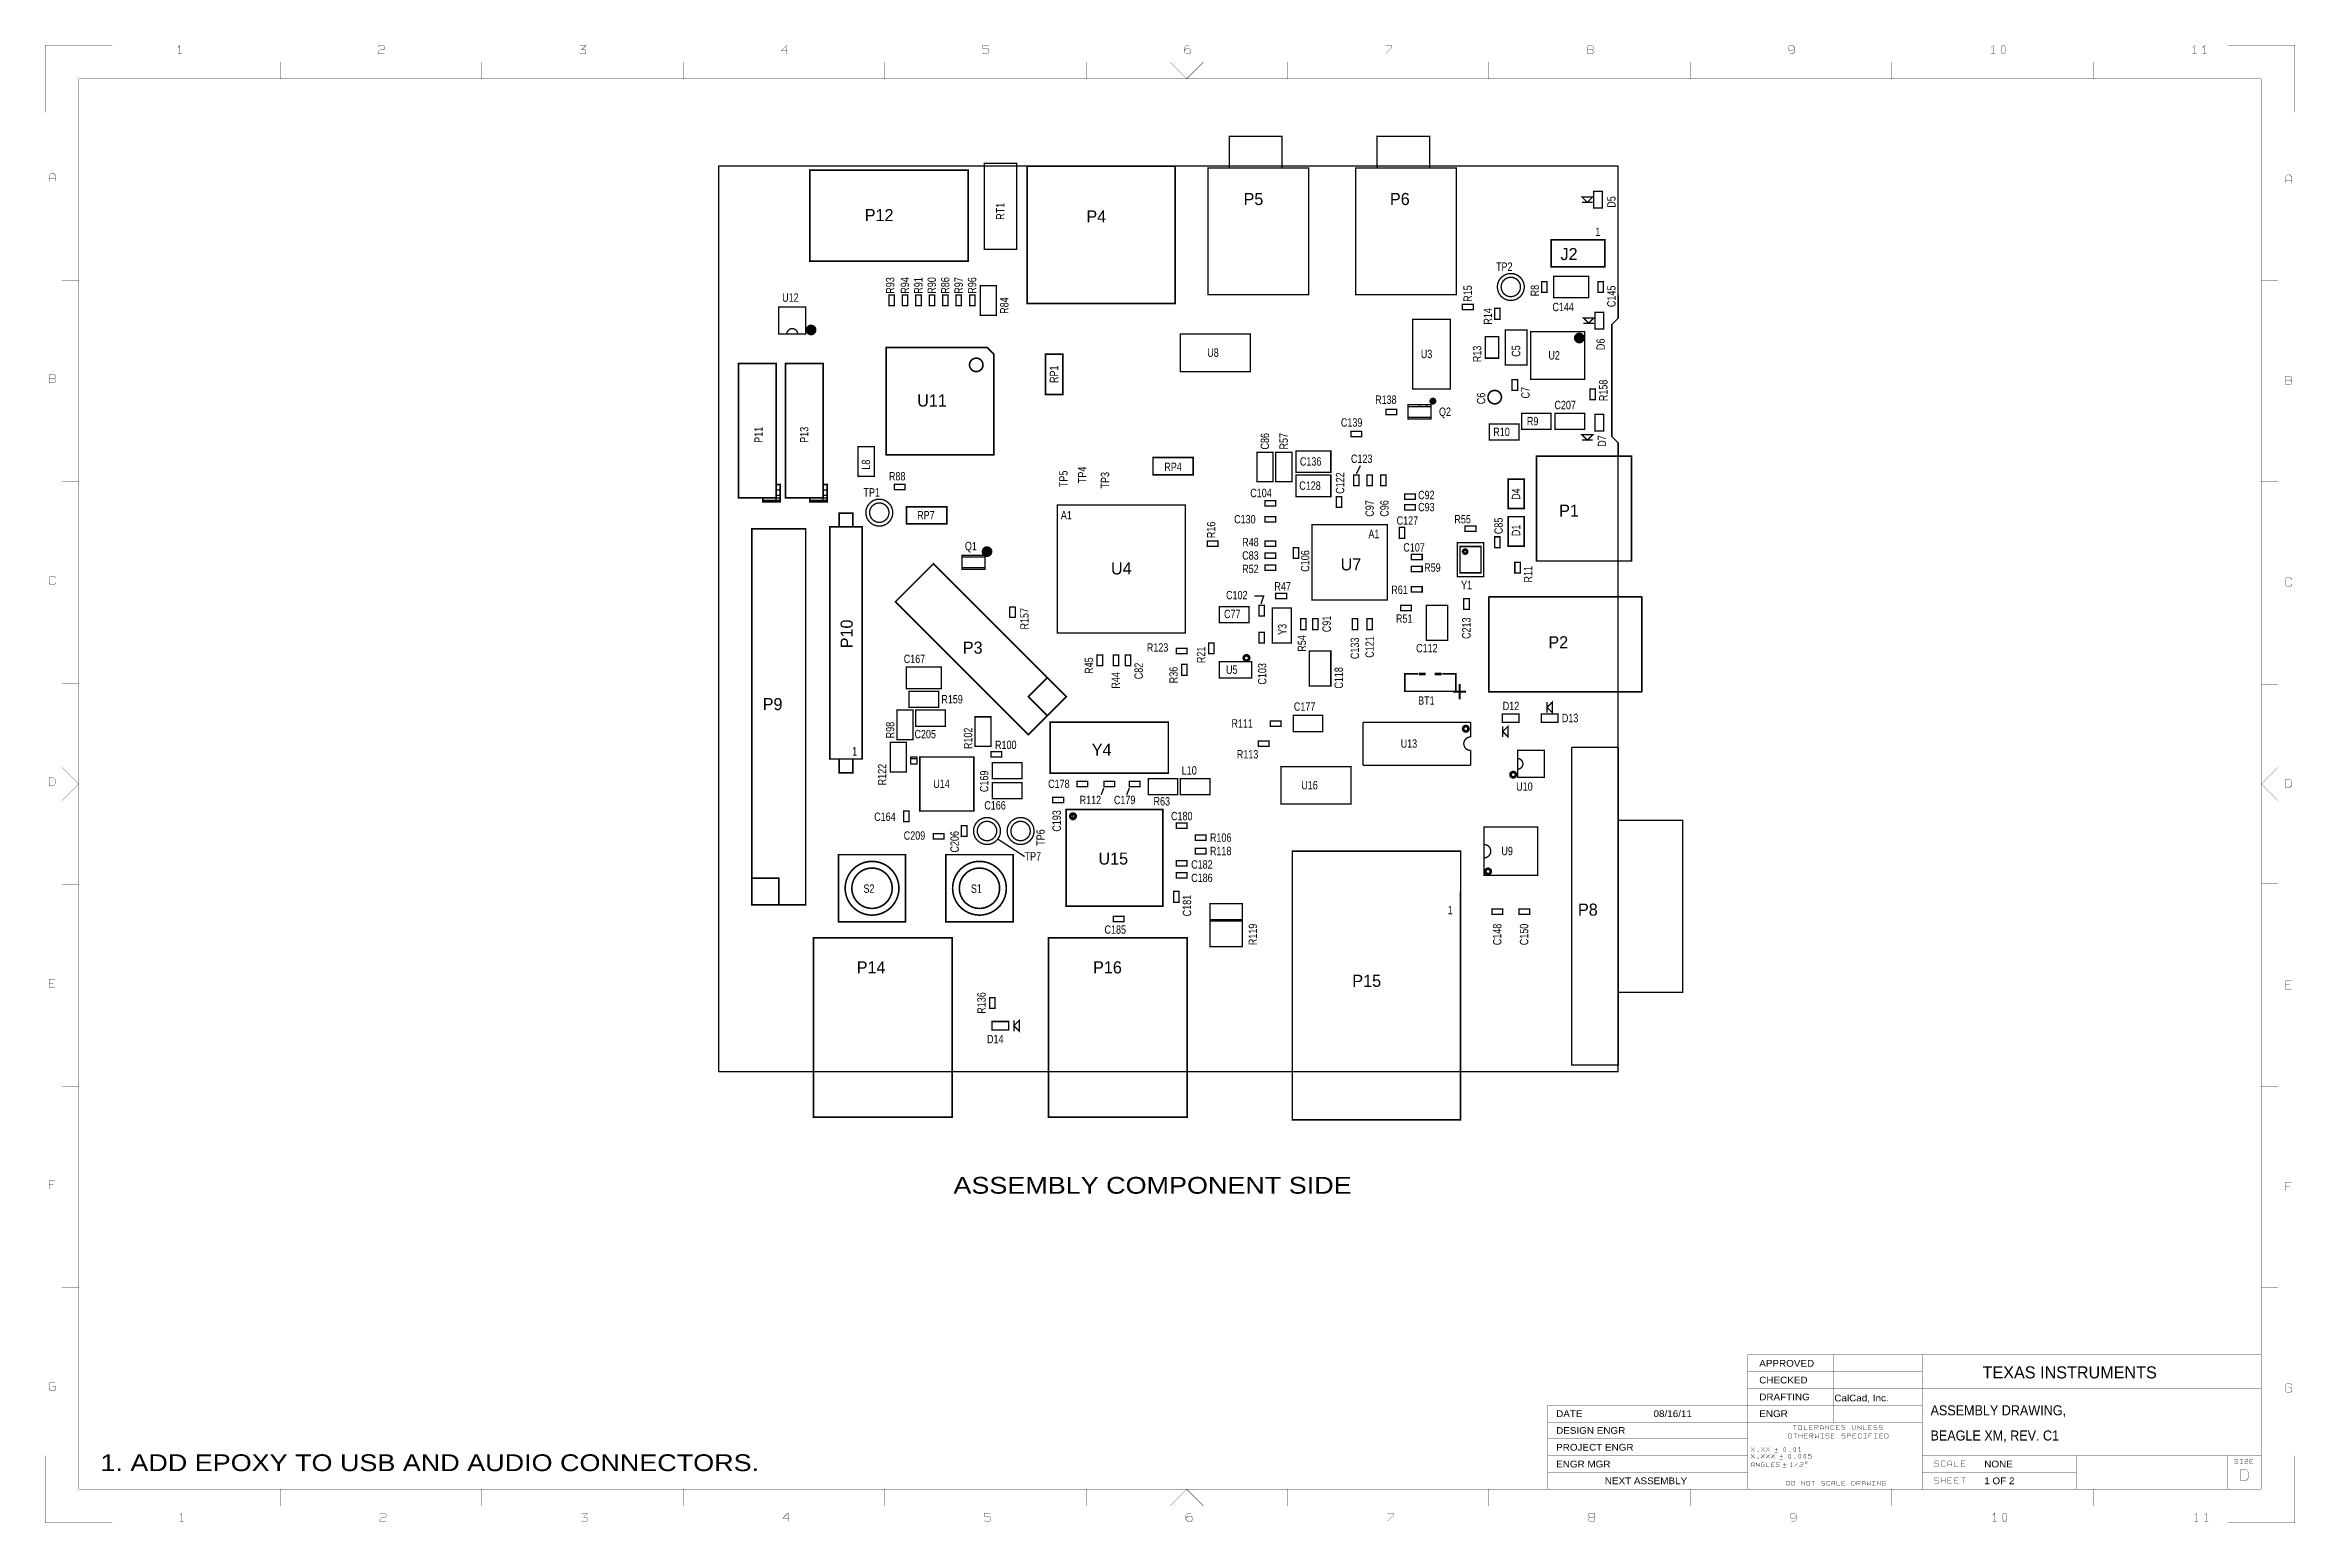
# Model space of a CAD drawing. Extents: x -10328 to 23178, y -9202 to 12802.
import ezdxf
from ezdxf.enums import TextEntityAlignment as Align

# ---------------------------------------------------------------- set-up
doc = ezdxf.new("R2010")
doc.units = 0
doc.header["$MEASUREMENT"] = 0
doc.layers.add('1', color=7, linetype='CONTINUOUS')

msp = doc.modelspace()

# ---------------------------------------------------------------- texts
at = {"layer": '1', "width": 0.8}
for s, p in [('RT1', (3960, 10200)), ('D5', (13060, 10380)), ('R93', (2320, 9100)), ('R94', (2540, 9100)), ('R91', (2740, 9100)), ('R90', (2940, 9100)), ('R86', (3140, 9100)), ('R97', (3340, 9100)), ('R96', (3540, 9100)), ('R15', (10920, 8980)), ('R8', (11920, 9060)), ('C145', (13060, 8900)), ('R84', (4020, 8800)), ('R14', (11220, 8640)), ('D6', (12900, 8260)), ('R13', (11060, 8080)), ('C5', (11640, 8160)), ('RP1', (4760, 7770)), ('R158', (12940, 7500)), ('C7', (11780, 7540)), ('P11', (360, 6880)), ('P13', (1040, 6880)), ('C86', (7900, 6780)), ('R57', (8180, 6780)), ('D7', (12920, 6820)), ('L8', (1960, 6480)), ('TP5', (4900, 6220)), ('TP4', (5180, 6280)), ('TP3', (5520, 6200)), ('C122', (9020, 6120)), ('D4', (11640, 6030)), ('R16', (7100, 5460)), ('C97', (9460, 5780)), ('C96', (9680, 5780)), ('C85', (11380, 5520)), ('D1', (11640, 5490)), ('C106', (8500, 4960)), ('R11', (11820, 4800)), ('R157', (4320, 4100)), ('Y3', (8160, 4020)), ('C91', (8820, 4060)), ('C213', (10900, 3960)), ('R21', (6950, 3600)), ('R54', (8450, 3770)), ('C133', (9240, 3660)), ('C121', (9460, 3680)), ('R45', (5280, 3440)), ('R44', (5680, 3220)), ('C82', (6020, 3360)), ('R36', (6540, 3300)), ('C103', (7860, 3280)), ('C118', (9000, 3220)), ('R98', (2320, 2480)), ('R102', (3480, 2320)), ('R122', (2200, 1780)), ('C169', (3720, 1680)), ('C193', (4800, 1090)), ('C206', (3280, 780)), ('TP6', (4560, 880)), ('C181', (6740, -170)), ('R119', (7720, -600)), ('C148', (11360, -600)), ('C150', (11760, -600)), ('R136', (3680, -1620))]:
    msp.add_text(s, height=125, rotation=90, dxfattribs=at).set_placement(p)
at = {"layer": '1'}
for s, p in [('P5', (7520, 10420)), ('P6', (9700, 10420)), ('P12', (1880, 10180)), ('P4', (5180, 10160)), ('J2', (12240, 9600)), ('U11', (2660, 7420)), ('P1', (12220, 5780)), ('P3', (3340, 3740)), ('P2', (12060, 3820)), ('P9', (360, 2900)), ('Y4', (5260, 2220)), ('P8', (12500, -160)), ('P14', (1760, -1020)), ('P16', (5280, -1020)), ('P15', (9140, -1220)), ('TEXAS INSTRUMENTS', (18525, -7050))]:
    msp.add_text(s, height=180, dxfattribs=at).set_placement(p)
for s, height, width, p in [('1', 125, 0.8, (12760, 9960)), ('TP2', 125, 0.8, (11280, 9440)), ('U12', 125, 0.8, (650, 8980)), ('C144', 125, 0.8, (12120, 8840)), ('U8', 125, 0.8, (6980, 8160)), ('U3', 125, 0.8, (10160, 8140)), ('U2', 125, 0.8, (12060, 8120)), ('R138', 125, 0.8, (9480, 7460)), ('C207', 125, 0.8, (12150, 7380)), ('C139', 125, 0.8, (8970, 7120)), ('R10', 125, 0.8, (11240, 6980)), ('R9', 125, 0.8, (11740, 7140)), ('C123', 125, 0.8, (9120, 6580)), ('R88', 125, 0.8, (2240, 6320)), ('RP4', 125, 0.8, (6340, 6460)), ('C136', 125, 0.8, (8360, 6540)), ('TP1', 125, 0.8, (1860, 6080)), ('C104', 125, 0.8, (7620, 6070)), ('C128', 125, 0.8, (8350, 6180)), ('C92', 125, 0.8, (10120, 6040)), ('RP7', 125, 0.8, (2660, 5740)), ('A1', 125, 0.8, (4800, 5740)), ('C130', 125, 0.8, (7380, 5680)), ('C127', 125, 0.8, (9800, 5660)), ('C93', 125, 0.8, (10120, 5860)), ('R55', 125, 0.8, (10660, 5680)), ('R48', 125, 0.8, (7500, 5340)), ('A1', 125, 0.8, (9380, 5460)), ('C107', 125, 0.8, (9900, 5260)), ('C83', 125, 0.8, (7500, 5140)), ('R52', 125, 0.8, (7500, 4940)), ('R59', 125, 0.8, (10210, 4960)), ('R47', 125, 0.8, (7980, 4680)), ('R61', 125, 0.8, (9720, 4630)), ('Y1', 125, 0.8, (10760, 4700)), ('C77', 125, 0.8, (7230, 4270)), ('C102', 125, 0.8, (7260, 4550)), ('R51', 125, 0.8, (9790, 4200)), ('C167', 125, 0.8, (2460, 3600)), ('R123', 125, 0.8, (6080, 3770)), ('C112', 125, 0.8, (10090, 3760)), ('U5', 125, 0.8, (7260, 3440)), ('R159', 125, 0.8, (3020, 3000)), ('C177', 125, 0.8, (8270, 2890)), ('BT1', 125, 0.8, (10120, 2980)), ('+', 320, 0.9375, (10620, 3020)), ('D12', 125, 0.8, (11380, 2900)), ('R111', 125, 0.8, (7340, 2640)), ('D13', 125, 0.8, (12260, 2720)), ('1', 125, 0.8, (1692, 2224)), ('C205', 125, 0.8, (2620, 2480)), ('R100', 125, 0.8, (3820, 2320)), ('U13', 125, 0.8, (9860, 2340)), ('L10', 125, 0.8, (6600, 1940)), ('R113', 125, 0.8, (7420, 2180)), ('U14', 125, 0.8, (2900, 1740)), ('C178', 125, 0.8, (4610, 1740)), ('U16', 125, 0.8, (8380, 1720)), ('U10', 125, 0.8, (11580, 1700)), ('C164', 125, 0.8, (2020, 1250)), ('C166', 125, 0.8, (3660, 1420)), ('R112', 125, 0.8, (5080, 1500)), ('C179', 125, 0.8, (5590, 1500)), ('R63', 125, 0.8, (6180, 1480)), ('C180', 125, 0.8, (6440, 1260)), ('C209', 125, 0.8, (2460, 970)), ('R106', 125, 0.8, (7020, 940)), ('TP7', 125, 0.8, (4260, 660)), ('R118', 125, 0.8, (7020, 740)), ('U9', 125, 0.8, (11360, 740)), ('C182', 125, 0.8, (6740, 540)), ('C186', 125, 0.8, (6740, 340)), ('S2', 125, 0.8, (1860, 180)), ('S1', 125, 0.8, (3460, 180)), ('C185', 125, 0.8, (5450, -430)), ('1', 125, 0.8, (10560, -140)), ('D14', 125, 0.8, (3700, -2060)), ('ASSEMBLY COMPONENT SIDE', 250, 1.2, (3200, -4300)), ('APPROVED', 100, 1.1, (15200, -6875)), ('CHECKED', 100, 1.1, (15200, -7125)), ('DRAFTING', 100, 1.1, (15200, -7375)), ('CalCad, Inc.', 100, 1.1, (16318, -7392)), ('DATE', 100, 1.1, (12175, -7625)), ('08/16/11', 100, 1.1, (13625, -7625)), ('ENGR', 100, 1.1, (15200, -7625)), ('ASSEMBLY DRAWING,', 150, 0.933333, (17750, -7600)), ('DESIGN ENGR', 100, 1.1, (12175, -7875)), ('PROJECT ENGR', 100, 1.1, (12175, -8125)), ('BEAGLE XM, REV. C1', 150, 0.933333, (17750, -7975)), ('1. ADD EPOXY TO USB AND AUDIO CONNECTORS.', 250, 1.2, (-9502, -8430)), ('ENGR MGR', 100, 1.1, (12175, -8375)), ('NONE', 100, 1.1, (18550, -8375)), ('NEXT ASSEMBLY', 100, 1.1, (12900, -8625)), ('1 OF 2', 100, 1.1, (18550, -8625))]:
    msp.add_text(s, height=height, dxfattribs=dict(at, width=width)).set_placement(p)
at = {"layer": '1', "width": 0.8}
for s, p in [('Q2', (10520, 7280)), ('Q1', (3460, 5280))]:
    msp.add_text(s, height=125, dxfattribs=at).set_placement(p, align=Align.CENTER)
msp.add_text('C6', height=125, rotation=90, dxfattribs=at).set_placement((11120, 7540), align=Align.CENTER)
at = {"layer": '1'}
for s, p in [('U4', (5700, 4920)), ('U7', (9120, 4980)), ('U15', (5580, 600))]:
    msp.add_text(s, height=180, dxfattribs=at).set_placement(p, align=Align.CENTER)
msp.add_text('P10', height=180, rotation=90, dxfattribs=at).set_placement((1700, 3820))

# ---------------------------------------------------------------- linework, layer by layer
at = {"layer": '1'}
for points, const_width in [([(-9325, 12800), (-10325, 12800), (-10325, 11800)], 5), ([(-8318, 12671), (-8318, 12795), (-8349, 12764)], 5), ([(-5365, 12779), (-5349, 12795), (-5287, 12795), (-5272, 12779), (-5272, 12748), (-5287, 12733), (-5334, 12733), (-5365, 12702), (-5365, 12671), (-5272, 12671)], 5), ([(-2365, 12686), (-2349, 12671), (-2287, 12671), (-2272, 12686), (-2272, 12717), (-2287, 12733), (-2334, 12733), (-2272, 12795), (-2365, 12795)], 5), ([(728, 12717), (635, 12717), (713, 12795), (713, 12671)], 5), ([(3728, 12795), (3635, 12795), (3635, 12748)], 5), ([(3635, 12686), (3651, 12671), (3713, 12671), (3728, 12686), (3728, 12733), (3713, 12748), (3635, 12748)], 5), ([(6713, 12795), (6666, 12795), (6635, 12764), (6635, 12702), (6666, 12671), (6713, 12671), (6728, 12686), (6728, 12733), (6713, 12748), (6666, 12748), (6635, 12717)], 5), ([(9635, 12671), (9728, 12764), (9728, 12795), (9635, 12795)], 5), ([(12713, 12733), (12651, 12733), (12635, 12717), (12635, 12686), (12651, 12671), (12713, 12671), (12728, 12686), (12728, 12717), (12713, 12733), (12728, 12748), (12728, 12779), (12713, 12795), (12651, 12795), (12635, 12779), (12635, 12748), (12651, 12733)], 5), ([(15728, 12748), (15697, 12717), (15651, 12717), (15635, 12733), (15635, 12779), (15651, 12795), (15697, 12795), (15728, 12764), (15728, 12748), (15728, 12702), (15697, 12671), (15651, 12671)], 5), ([(18682, 12671), (18682, 12795), (18651, 12764)], 5), ([(21682, 12671), (21682, 12795), (21651, 12764)], 5), ([(21801, 12764), (21832, 12795), (21832, 12671)], 5), ([(23175, 11800), (23175, 12800), (22175, 12800)], 5), ([(-8287, 12671), (-8349, 12671)], 5), ([(-6825, 12550), (-6825, 12300)], 5), ([(-3825, 12300), (-3825, 12550)], 5), ([(-825, 12550), (-825, 12300)], 5), ([(2175, 12300), (2175, 12550)], 5), ([(5175, 12550), (5175, 12300)], 5), ([(6925, 12550), (6675, 12300), (6425, 12550)], 5), ([(8175, 12300), (8175, 12550)], 5), ([(11175, 12550), (11175, 12300)], 5), ([(14175, 12300), (14175, 12550)], 5), ([(17175, 12550), (17175, 12300)], 5), ([(18713, 12671), (18651, 12671)], 5), ([(20175, 12300), (20175, 12550)], 5), ([(21713, 12671), (21651, 12671)], 5), ([(21801, 12671), (21863, 12671)], 5), ([(-9825, -8700), (-9825, 12300), (22675, 12300)], 5), ([(22675, -8700), (22675, 12300)], 5), ([(8092, 10972), (8092, 11444), (7308, 11444), (7308, 10972)], 20), ([(10292, 10972), (10292, 11444), (9508, 11444), (9508, 10972)], 20), ([(-10265, 10771), (-10265, 10864), (-10234, 10895), (-10203, 10895), (-10172, 10864), (-10172, 10771)], 5), ([(-10172, 10817), (-10265, 10817)], 5), ([(23128, 10746), (23128, 10839), (23097, 10870), (23066, 10870), (23035, 10839), (23035, 10746)], 5), ([(23035, 10792), (23128, 10792)], 5), ([(12560, 10460), (12720, 10460)], 20), ([(-10075, 9300), (-9825, 9300)], 5), ([(22925, 9300), (22675, 9300)], 5), ([(12580, 8660), (12740, 8660)], 20), ([(4572, 7900), (4572, 7600), (4828, 7600), (4828, 8200), (4572, 8200), (4572, 7820)], 24), ([(-10187, 7833), (-10265, 7833)], 5), ([(23035, 7808), (23113, 7808)], 5), ([(10310, 7420), (9970, 7420)], 20), ([(10016, 7446), (10056, 7446)], 20), ([(10310, 7260), (9970, 7260)], 20), ([(10056, 7234), (10016, 7234)], 20), ([(12560, 6920), (12720, 6920)], 20), ([(6472, 6660), (6172, 6660), (6172, 6404), (6772, 6404), (6772, 6660), (6392, 6660)], 24), ([(9200, 6420), (9260, 6540)], 20), ([(-9825, 6300), (-10075, 6300)], 5), ([(560, 6260), (620, 6260), (620, 6000), (360, 6000), (360, 6060)], 24), ([(360, 6000), (360, 6020), (620, 6020), (620, 6260)], 24), ([(1260, 6260), (1320, 6260), (1320, 6000), (1060, 6000), (1060, 6060)], 24), ([(1060, 6000), (1060, 6020), (1320, 6020), (1320, 6260)], 24), ([(22925, 6300), (22675, 6300)], 5), ([(1700, 5628), (1700, 5832), (1500, 5832), (1500, 5628)], 24), ([(2800, 5928), (2500, 5928), (2500, 5672), (3100, 5672), (3100, 5928), (2720, 5928)], 24), ([(3670, 5180), (3330, 5180)], 20), ([(3670, 5020), (3330, 5020)], 20), ([(3376, 5206), (3416, 5206)], 20), ([(3480, 5206), (3520, 5206)], 20), ([(3586, 5206), (3626, 5206)], 20), ([(-10172, 4864), (-10172, 4879), (-10187, 4895), (-10249, 4895), (-10265, 4879), (-10265, 4786), (-10249, 4771), (-10187, 4771), (-10172, 4786), (-10172, 4802)], 5), ([(3416, 4994), (3376, 4994)], 20), ([(3626, 4994), (3586, 4994)], 20), ([(23128, 4839), (23128, 4854), (23113, 4870), (23051, 4870), (23035, 4854), (23035, 4761), (23051, 4746), (23113, 4746), (23128, 4761), (23128, 4777)], 5), ([(7780, 4480), (7820, 4600), (7680, 4600)], 20), ([(11172, 4588), (13452, 4588)], 24), ([(11172, 4588), (11172, 3172), (13452, 3172)], 24), ([(13452, 4588), (13452, 3172)], 24), ([(4600, 3383), (4317, 3100), (4600, 2817)], 24), ([(7160, 3540), (7160, 3380), (7280, 3380)], 20), ([(7440, 3620), (7360, 3620)], 20), ([(7520, 3380), (7640, 3380), (7640, 3540)], 20), ([(10480, 3440), (10680, 3440), (10680, 3180), (9920, 3180), (9920, 3440), (10120, 3440)], 24), ([(-10075, 3300), (-9825, 3300)], 5), ([(4883, 3100), (4317, 2534)], 24), ([(12040, 3020), (12040, 2860)], 20), ([(22925, 3275), (22675, 3275)], 5), ([(9300, 2720), (10900, 2720)], 20), ([(9300, 2080), (9300, 2720)], 20), ([(10900, 2500), (10900, 2720)], 20), ([(11380, 2660), (11380, 2500)], 20), ([(13100, 2346), (12408, 2346)], 20), ([(13100, 2346), (13100, -2386), (12408, -2386), (12408, 2346)], 20), ([(-10075, 2050), (-9825, 1800), (-10075, 1550)], 5), ([(1700, 2172), (1700, 1968), (1500, 1968), (1500, 2172)], 24), ([(10900, 2080), (9300, 2080)], 20), ([(10900, 2080), (10900, 2300)], 20), ([(22925, 2050), (22675, 1800), (22925, 1550)], 5), ([(5400, 1640), (5440, 1740)], 20), ([(5780, 1640), (5820, 1740)], 20), ([(13100, 1260), (14060, 1260), (14060, -1300), (13100, -1300)], 20), ([(3860, 980), (4260, 720)], 20), ([(8248, -3200), (8248, 800), (10752, 800)], 20), ([(200, 400), (600, 400), (600, 0)], 24), ([(-10075, 300), (-9825, 300)], 5), ([(22925, 325), (22675, 325)], 5), ([(7500, -220), (7020, -220), (7020, -240), (7500, -240)], 20), ([(-10172, -1229), (-10265, -1229), (-10265, -1105), (-10172, -1105)], 5), ([(-10265, -1167), (-10203, -1167)], 5), ([(23128, -1254), (23035, -1254), (23035, -1130), (23128, -1130)], 5), ([(23035, -1192), (23097, -1192)], 5), ([(4100, -1720), (4100, -1880)], 20), ([(-9825, -2700), (-10075, -2700)], 5), ([(22925, -2700), (22675, -2700)], 5), ([(-10172, -4105), (-10265, -4105), (-10265, -4229)], 5), ([(-10265, -4167), (-10203, -4167)], 5), ([(23128, -4130), (23035, -4130), (23035, -4254)], 5), ([(23035, -4192), (23097, -4192)], 5), ([(-10075, -5700), (-9825, -5700)], 5), ([(22925, -5700), (22675, -5700)], 5), ([(16525, -6700), (17625, -6700), (17625, -7200), (16300, -7200), (16300, -6700), (16525, -6700), (15025, -6700), (15025, -8700)], 5), ([(22675, -6700), (17625, -6700)], 5), ([(15025, -6950), (16525, -6950), (17625, -6950)], 5), ([(-10172, -7121), (-10187, -7105), (-10249, -7105), (-10265, -7121), (-10265, -7214), (-10249, -7229), (-10187, -7229), (-10172, -7214), (-10172, -7167), (-10218, -7167)], 5), ([(15025, -7200), (16525, -7200)], 5), ([(16300, -7450), (16300, -7200)], 5), ([(17625, -8700), (17625, -7200), (22675, -7200)], 5), ([(22675, -7250), (22675, -7200)], 5), ([(23128, -7146), (23113, -7130), (23051, -7130), (23035, -7146), (23035, -7239), (23051, -7254), (23113, -7254), (23128, -7239), (23128, -7192), (23082, -7192)], 5), ([(17625, -7450), (15025, -7450), (12050, -7450), (12050, -8700)], 5), ([(17625, -7700), (15025, -7700), (12050, -7700)], 5), ([(16300, -7450), (16300, -7700)], 5), ([(12050, -7950), (15025, -7950)], 5), ([(15706, -7748), (15730, -7748), (15730, -7814)], 5), ([(15755, -7748), (15706, -7748)], 5), ([(15711, -7873), (15735, -7873), (15735, -7939)], 5), ([(15760, -7873), (15711, -7873)], 5), ([(15791, -7873), (15791, -7939)], 5), ([(15791, -7906), (15840, -7906)], 5), ([(15840, -7939), (15840, -7873)], 5), ([(15915, -7814), (15866, -7814), (15866, -7748)], 5), ([(15920, -7939), (15871, -7939), (15871, -7873), (15920, -7873)], 5), ([(15871, -7906), (15904, -7906)], 5), ([(15995, -7814), (15946, -7814), (15946, -7748), (15995, -7748)], 5), ([(15946, -7781), (15979, -7781)], 5), ([(15951, -7906), (15992, -7906), (16000, -7898), (16000, -7881), (15992, -7873), (15951, -7873), (15951, -7939)], 5), ([(16000, -7939), (15967, -7906)], 5), ([(16026, -7781), (16067, -7781), (16075, -7773), (16075, -7756), (16067, -7748), (16026, -7748), (16026, -7814)], 5), ([(16080, -7873), (16080, -7939), (16055, -7914), (16031, -7939), (16031, -7873)], 5), ([(16042, -7781), (16075, -7814)], 5), ([(16106, -7814), (16106, -7764), (16122, -7748), (16139, -7748), (16155, -7764), (16155, -7814)], 5), ([(16155, -7789), (16106, -7789)], 5), ([(16111, -7873), (16160, -7873)], 5), ([(16111, -7939), (16160, -7939)], 5), ([(16135, -7873), (16135, -7939)], 5), ([(16186, -7748), (16186, -7814)], 5), ([(16186, -7756), (16235, -7806)], 5), ([(16191, -7931), (16199, -7939), (16232, -7939), (16240, -7931), (16240, -7914), (16232, -7906), (16199, -7906), (16191, -7898), (16191, -7881), (16199, -7873), (16232, -7873), (16240, -7881)], 5), ([(16235, -7814), (16235, -7748)], 5), ([(16315, -7797), (16315, -7806), (16307, -7814), (16274, -7814), (16266, -7806), (16266, -7756), (16274, -7748), (16307, -7748), (16315, -7756), (16315, -7764)], 5), ([(16320, -7939), (16271, -7939), (16271, -7873), (16320, -7873)], 5), ([(16271, -7906), (16304, -7906)], 5), ([(16395, -7814), (16346, -7814), (16346, -7748), (16395, -7748)], 5), ([(16346, -7781), (16379, -7781)], 5), ([(16426, -7806), (16434, -7814), (16467, -7814), (16475, -7806), (16475, -7789), (16467, -7781), (16434, -7781), (16426, -7773), (16426, -7756), (16434, -7748), (16467, -7748), (16475, -7756)], 5), ([(16480, -7881), (16472, -7873), (16439, -7873), (16431, -7881), (16431, -7898), (16439, -7906), (16472, -7906), (16480, -7914), (16480, -7931), (16472, -7939), (16439, -7939), (16431, -7931)], 5), ([(16511, -7906), (16552, -7906), (16560, -7898), (16560, -7881), (16552, -7873), (16511, -7873), (16511, -7939)], 5), ([(16586, -7748), (16586, -7797), (16602, -7814), (16619, -7814), (16635, -7797), (16635, -7748)], 5), ([(16640, -7873), (16591, -7873), (16591, -7939), (16640, -7939)], 5), ([(16624, -7906), (16591, -7906)], 5), ([(16666, -7748), (16666, -7814)], 5), ([(16715, -7806), (16666, -7756)], 5), ([(16720, -7922), (16720, -7931), (16712, -7939), (16679, -7939), (16671, -7931), (16671, -7881), (16679, -7873), (16712, -7873), (16720, -7881), (16720, -7889)], 5), ([(16715, -7814), (16715, -7748)], 5), ([(16746, -7748), (16746, -7814), (16795, -7814)], 5), ([(16751, -7873), (16800, -7873)], 5), ([(16800, -7939), (16751, -7939)], 5), ([(16775, -7939), (16775, -7873)], 5), ([(16875, -7814), (16826, -7814), (16826, -7748), (16875, -7748)], 5), ([(16826, -7781), (16859, -7781)], 5), ([(16880, -7873), (16831, -7873), (16831, -7939)], 5), ([(16831, -7906), (16864, -7906)], 5), ([(16906, -7806), (16914, -7814), (16947, -7814), (16955, -7806), (16955, -7789), (16947, -7781), (16914, -7781), (16906, -7773), (16906, -7756), (16914, -7748), (16947, -7748), (16955, -7756)], 5), ([(16911, -7873), (16960, -7873)], 5), ([(16960, -7939), (16911, -7939)], 5), ([(16935, -7939), (16935, -7873)], 5), ([(16986, -7806), (16994, -7814), (17027, -7814), (17035, -7806), (17035, -7789), (17027, -7781), (16994, -7781), (16986, -7773), (16986, -7756), (16994, -7748), (17027, -7748), (17035, -7756)], 5), ([(17040, -7873), (16991, -7873), (16991, -7939), (17040, -7939)], 5), ([(17024, -7906), (16991, -7906)], 5), ([(-9325, -9200), (-10325, -9200), (-10325, -8200)], 5), ([(12050, -8200), (15025, -8200)], 5), ([(15127, -8140), (15127, -8132), (15080, -8085), (15080, -8078)], 5), ([(15127, -8078), (15127, -8085), (15080, -8132), (15080, -8140)], 5), ([(15080, -8178), (15080, -8185), (15127, -8232), (15127, -8240)], 5), ([(15080, -8240), (15080, -8232), (15127, -8185)], 5), ([(15127, -8365), (15127, -8318), (15111, -8303), (15096, -8303), (15080, -8318), (15080, -8365)], 5), ([(15080, -8341), (15127, -8341)], 5), ([(15127, -8185), (15127, -8178)], 5), ([(15155, -8303), (15155, -8365)], 5), ([(15202, -8357), (15155, -8310)], 5), ([(15202, -8365), (15202, -8303)], 5), ([(15277, -8140), (15277, -8132), (15230, -8085), (15230, -8078)], 5), ([(15277, -8078), (15277, -8085), (15230, -8132), (15230, -8140)], 5), ([(15230, -8240), (15230, -8232), (15277, -8185), (15277, -8178)], 5), ([(15230, -8178), (15230, -8185), (15277, -8232), (15277, -8240)], 5), ([(15277, -8310), (15269, -8303), (15238, -8303), (15230, -8310), (15230, -8357), (15238, -8365), (15269, -8365), (15277, -8357), (15277, -8334), (15253, -8334)], 5), ([(15305, -8140), (15305, -8132), (15352, -8085), (15352, -8078)], 5), ([(15352, -8140), (15352, -8132), (15305, -8085), (15305, -8078)], 5), ([(15305, -8178), (15305, -8185), (15352, -8232), (15352, -8240)], 5), ([(15305, -8240), (15305, -8232), (15352, -8185), (15352, -8178)], 5), ([(15352, -8365), (15305, -8365), (15305, -8303)], 5), ([(15380, -8240), (15380, -8232), (15427, -8185), (15427, -8178)], 5), ([(15380, -8178), (15380, -8185), (15427, -8232), (15427, -8240)], 5), ([(15427, -8365), (15380, -8365), (15380, -8303), (15427, -8303)], 5), ([(15411, -8334), (15380, -8334)], 5), ([(15475, -8150), (15425, -8150)], 5), ([(15430, -8109), (15477, -8109)], 5), ([(15453, -8132), (15453, -8085)], 5), ([(15502, -8310), (15494, -8303), (15463, -8303), (15455, -8310), (15455, -8326), (15463, -8334), (15494, -8334), (15502, -8341), (15502, -8357), (15494, -8365), (15463, -8365), (15455, -8357)], 5), ([(15550, -8250), (15500, -8250)], 5), ([(15505, -8209), (15552, -8209)], 5), ([(15528, -8232), (15528, -8185)], 5), ([(15600, -8375), (15550, -8375)], 5), ([(15555, -8334), (15602, -8334)], 5), ([(15578, -8357), (15578, -8310)], 5), ([(15663, -8318), (15678, -8303), (15678, -8365)], 5), ([(15694, -8365), (15663, -8365)], 5), ([(15730, -8365), (15730, -8357), (15769, -8310), (15769, -8303)], 5), ([(15803, -8140), (15803, -8078), (15788, -8093)], 5), ([(15788, -8140), (15819, -8140)], 5), ([(15805, -8310), (15813, -8303), (15844, -8303), (15852, -8310), (15852, -8326), (15844, -8334), (15821, -8334), (15805, -8349), (15805, -8365), (15852, -8365)], 5), ([(15930, -8232), (15938, -8240), (15969, -8240), (15977, -8232), (15977, -8209), (15969, -8201), (15930, -8201), (15930, -8178), (15977, -8178)], 5), ([(17625, -8200), (19925, -8200)], 5), ([(17869, -8289), (17859, -8278), (17817, -8278), (17807, -8289), (17807, -8309), (17817, -8320), (17859, -8320), (17869, -8330), (17869, -8351), (17859, -8361), (17817, -8361), (17807, -8351)], 5), ([(17969, -8340), (17969, -8351), (17959, -8361), (17917, -8361), (17907, -8351), (17907, -8289), (17917, -8278), (17959, -8278), (17969, -8289), (17969, -8299)], 5), ([(18069, -8361), (18069, -8299), (18048, -8278), (18028, -8278), (18007, -8299), (18007, -8361)], 5), ([(18007, -8330), (18069, -8330)], 5), ([(18169, -8361), (18107, -8361), (18107, -8278)], 5), ([(18269, -8361), (18207, -8361), (18207, -8278), (18269, -8278)], 5), ([(18207, -8320), (18248, -8320)], 5), ([(19925, -8700), (19925, -8200), (22175, -8200)], 5), ([(23175, -8200), (23175, -9200), (22175, -9200)], 5), ([(22675, -8200), (22175, -8200), (22175, -8700)], 5), ([(22327, -8260), (22319, -8253), (22288, -8253), (22280, -8260), (22280, -8276), (22288, -8284), (22319, -8284), (22327, -8291), (22327, -8307), (22319, -8315), (22288, -8315), (22280, -8307)], 5), ([(22355, -8253), (22402, -8253)], 5), ([(22355, -8315), (22402, -8315)], 5), ([(22378, -8315), (22378, -8253)], 5), ([(22430, -8253), (22477, -8253), (22477, -8260), (22430, -8307), (22430, -8315), (22477, -8315)], 5), ([(22477, -8284), (22430, -8284)], 5), ([(22552, -8253), (22505, -8253), (22505, -8315), (22552, -8315)], 5), ([(22536, -8284), (22505, -8284)], 5), ([(22675, -8700), (-9825, -8700)], 5), ([(-6825, -8700), (-6825, -8950)], 5), ([(-3825, -8950), (-3825, -8700)], 5), ([(-825, -8700), (-825, -8950)], 5), ([(2175, -8950), (2175, -8700)], 5), ([(5175, -8700), (5175, -8950)], 5), ([(6425, -8950), (6675, -8700), (6925, -8950)], 5), ([(8175, -8700), (8175, -8950)], 5), ([(11175, -8950), (11175, -8700)], 5), ([(15025, -8450), (12050, -8450)], 5), ([(14175, -8700), (14175, -8950)], 5), ([(15830, -8640), (15830, -8578)], 5), ([(15830, -8585), (15877, -8632)], 5), ([(15877, -8640), (15877, -8578)], 5), ([(16003, -8640), (16003, -8578), (15980, -8578), (16027, -8578)], 5), ([(16177, -8585), (16169, -8578), (16138, -8578), (16130, -8585), (16130, -8601), (16138, -8609), (16169, -8609), (16177, -8616), (16177, -8632), (16169, -8640), (16138, -8640), (16130, -8632)], 5), ([(16252, -8624), (16252, -8632), (16244, -8640), (16213, -8640), (16205, -8632), (16205, -8585), (16213, -8578), (16244, -8578), (16252, -8585), (16252, -8593)], 5), ([(16327, -8640), (16327, -8593), (16311, -8578), (16296, -8578), (16280, -8593), (16280, -8640)], 5), ([(16280, -8616), (16327, -8616)], 5), ([(16402, -8640), (16355, -8640), (16355, -8578)], 5), ([(16477, -8578), (16430, -8578), (16430, -8640), (16477, -8640)], 5), ([(16430, -8609), (16461, -8609)], 5), ([(16655, -8640), (16655, -8578), (16694, -8578), (16702, -8585), (16702, -8601), (16694, -8609), (16655, -8609)], 5), ([(16671, -8609), (16702, -8640)], 5), ([(16730, -8640), (16730, -8593), (16746, -8578), (16761, -8578), (16777, -8593), (16777, -8640)], 5), ([(16777, -8616), (16730, -8616)], 5), ([(16805, -8578), (16805, -8640), (16828, -8616), (16852, -8640), (16852, -8578)], 5), ([(16880, -8578), (16927, -8578)], 5), ([(16880, -8640), (16927, -8640)], 5), ([(16903, -8578), (16903, -8640)], 5), ([(16955, -8640), (16955, -8578)], 5), ([(16955, -8585), (17002, -8632)], 5), ([(17002, -8640), (17002, -8578)], 5), ([(17077, -8585), (17069, -8578), (17038, -8578), (17030, -8585), (17030, -8632), (17038, -8640), (17069, -8640), (17077, -8632), (17077, -8609), (17053, -8609)], 5), ([(17175, -8700), (17175, -8950)], 5), ([(19925, -8450), (17625, -8450)], 5), ([(17625, -8700), (17675, -8700)], 5), ([(17869, -8539), (17859, -8528), (17817, -8528), (17807, -8539), (17807, -8559), (17817, -8570), (17859, -8570), (17869, -8580), (17869, -8601), (17859, -8611), (17817, -8611), (17807, -8601)], 5), ([(17907, -8611), (17907, -8528)], 5), ([(17907, -8570), (17969, -8570)], 5), ([(17969, -8611), (17969, -8528)], 5), ([(18069, -8528), (18007, -8528), (18007, -8611), (18069, -8611)], 5), ([(18007, -8570), (18048, -8570)], 5), ([(18169, -8611), (18107, -8611), (18107, -8528), (18169, -8528)], 5), ([(18107, -8570), (18148, -8570)], 5), ([(18207, -8528), (18238, -8528), (18238, -8611)], 5), ([(18269, -8528), (18207, -8528)], 5), ([(20175, -8950), (20175, -8700)], 5), ([(-8324, -9086), (-8293, -9055), (-8293, -9179)], 5), ([(-8324, -9179), (-8262, -9179)], 5), ([(-5247, -9179), (-5340, -9179), (-5340, -9148), (-5309, -9117), (-5262, -9117), (-5247, -9102), (-5247, -9071), (-5262, -9055), (-5324, -9055), (-5340, -9071)], 5), ([(-2340, -9055), (-2247, -9055), (-2309, -9117), (-2262, -9117), (-2247, -9133), (-2247, -9164), (-2262, -9179), (-2324, -9179), (-2340, -9164)], 5), ([(738, -9179), (738, -9055), (660, -9133), (753, -9133)], 5), ([(3660, -9164), (3676, -9179), (3738, -9179), (3753, -9164), (3753, -9117), (3738, -9102), (3660, -9102), (3660, -9055), (3753, -9055)], 5), ([(6738, -9055), (6691, -9055), (6660, -9086), (6660, -9148), (6691, -9179), (6738, -9179), (6753, -9164), (6753, -9117), (6738, -9102), (6691, -9102), (6660, -9133)], 5), ([(9660, -9179), (9753, -9086), (9753, -9055), (9660, -9055)], 5), ([(12676, -9117), (12660, -9102), (12660, -9071), (12676, -9055), (12738, -9055), (12753, -9071), (12753, -9102), (12738, -9117), (12753, -9133), (12753, -9164), (12738, -9179), (12676, -9179), (12660, -9164), (12660, -9133), (12676, -9117), (12738, -9117)], 5), ([(15753, -9102), (15722, -9133), (15676, -9133), (15660, -9117), (15660, -9071), (15676, -9055), (15722, -9055), (15753, -9086), (15753, -9102), (15753, -9148), (15722, -9179), (15676, -9179)], 5), ([(18707, -9179), (18707, -9055), (18676, -9086)], 5), ([(18738, -9179), (18676, -9179)], 5), ([(21676, -9086), (21707, -9055), (21707, -9179)], 5), ([(21676, -9179), (21738, -9179)], 5), ([(21857, -9179), (21857, -9055), (21826, -9086)], 5), ([(21826, -9179), (21888, -9179)], 5)]:
    msp.add_lwpolyline(points, dxfattribs=dict(at, const_width=const_width))
for points, const_width in [([(18816, 12671), (18801, 12702), (18801, 12764), (18816, 12795), (18847, 12795), (18863, 12764), (18863, 12702), (18847, 12671)], 5), ([(3420, 10938), (1060, 10938), (1060, 9586), (3420, 9586)], 24), ([(4140, 9760), (3660, 9760), (3660, 11040), (4140, 11040)], 20), ([(4300, 11000), (6500, 11000), (6500, 8952), (4300, 8952)], 24), ([(6992, 10972), (6992, 9084), (8488, 9084), (8488, 10972)], 20), ([(9192, 10972), (9192, 9084), (10688, 9084), (10688, 10972)], 20), ([(12560, 10540), (12640, 10460), (12720, 10540)], 20), ([(12736, 10376), (12736, 10624), (12864, 10624), (12864, 10376)], 20), ([(12900, 9900), (12900, 9500), (12100, 9500), (12100, 9900)], 24), ([(2320, 9080), (2320, 8920), (2240, 8920), (2240, 9080)], 20), ([(2520, 9080), (2520, 8920), (2440, 8920), (2440, 9080)], 20), ([(2720, 9080), (2720, 8920), (2640, 8920), (2640, 9080)], 20), ([(2920, 9080), (2920, 8920), (2840, 8920), (2840, 9080)], 20), ([(3040, 8920), (3040, 9080), (3120, 9080), (3120, 8920)], 20), ([(3320, 9080), (3320, 8920), (3240, 8920), (3240, 9080)], 20), ([(3520, 9080), (3520, 8920), (3440, 8920), (3440, 9080)], 20), ([(3840, 9220), (3840, 8780), (3600, 8780), (3600, 9220)], 20), ([(12040, 9280), (12040, 9120), (11960, 9120), (11960, 9280)], 20), ([(12660, 9040), (12140, 9040), (12140, 9360), (12660, 9360)], 20), ([(12800, 9120), (12800, 9280), (12880, 9280), (12880, 9120)], 20), ([(600, 8500), (600, 8900), (1000, 8900), (1000, 8500)], 20), ([(10040, 7680), (10040, 8720), (10600, 8720), (10600, 7680)], 20), ([(10940, 8860), (10780, 8860), (10780, 8940), (10940, 8940)], 20), ([(11340, 8880), (11340, 8720), (11260, 8720), (11260, 8880)], 20), ([(12580, 8740), (12660, 8660), (12740, 8740)], 20), ([(12756, 8576), (12756, 8824), (12884, 8824), (12884, 8576)], 20), ([(6580, 8500), (7620, 8500), (7620, 7940), (6580, 7940)], 20), ([(11320, 8460), (11320, 8140), (11120, 8140), (11120, 8460)], 20), ([(11420, 8040), (11420, 8560), (11740, 8560), (11740, 8040)], 20), ([(12602, 7826), (11798, 7826), (11798, 8534), (12602, 8534)], 20), ([(0, 6060), (0, 8060), (560, 8060), (560, 6060)], 24), ([(700, 6060), (700, 8060), (1260, 8060), (1260, 6060)], 24), ([(3800, 6700), (2200, 6700), (2200, 8300), (3700, 8300), (3800, 8200)], 24), ([(-10265, 7771), (-10187, 7771), (-10172, 7786), (-10172, 7817), (-10187, 7833), (-10172, 7848), (-10172, 7879), (-10187, 7895), (-10265, 7895), (-10265, 7833)], 5), ([(11600, 7820), (11600, 7660), (11520, 7660), (11520, 7820)], 20), ([(23035, 7746), (23113, 7746), (23128, 7761), (23128, 7792), (23113, 7808), (23128, 7823), (23128, 7854), (23113, 7870), (23035, 7870), (23035, 7808)], 5), ([(9640, 7380), (9800, 7380), (9800, 7300), (9640, 7300)], 20), ([(10310, 7446), (9970, 7446), (9970, 7234), (10310, 7234)], 20), ([(12760, 7680), (12760, 7520), (12680, 7520), (12680, 7680)], 20), ([(9120, 7050), (9280, 7050), (9280, 6970), (9120, 6970)], 20), ([(11620, 6920), (11180, 6920), (11180, 7160), (11620, 7160)], 20), ([(12100, 7080), (11660, 7080), (11660, 7320), (12100, 7320)], 20), ([(12160, 7320), (12600, 7320), (12600, 7080), (12160, 7080)], 20), ([(12756, 7056), (12756, 7304), (12884, 7304), (12884, 7056)], 20), ([(1780, 6380), (1780, 6820), (2020, 6820), (2020, 6380)], 20), ([(7960, 6740), (7960, 6300), (7720, 6300), (7720, 6740)], 20), ([(8240, 6740), (8240, 6300), (8000, 6300), (8000, 6740)], 20), ([(8820, 6440), (8300, 6440), (8300, 6760), (8820, 6760)], 20), ([(12560, 7000), (12640, 6920), (12720, 7000)], 20), ([(8820, 6080), (8300, 6080), (8300, 6400), (8820, 6400)], 20), ([(9160, 6240), (9160, 6400), (9240, 6400), (9240, 6240)], 20), ([(9440, 6400), (9440, 6240), (9360, 6240), (9360, 6400)], 20), ([(9640, 6400), (9640, 6240), (9560, 6240), (9560, 6400)], 20), ([(13298, 5120), (13298, 6680), (11884, 6680), (11884, 5120)], 24), ([(2320, 6260), (2480, 6260), (2480, 6180), (2320, 6180)], 20), ([(8900, 5920), (8900, 6080), (8980, 6080), (8980, 5920)], 20), ([(9920, 6120), (10080, 6120), (10080, 6040), (9920, 6040)], 20), ([(11700, 6340), (11700, 5900), (11460, 5900), (11460, 6340)], 24), ([(4748, 4048), (6652, 4048), (6652, 5952), (4748, 5952)], 20), ([(8000, 5940), (7840, 5940), (7840, 6020), (8000, 6020)], 20), ([(8000, 5700), (7840, 5700), (7840, 5780), (8000, 5780)], 20), ([(9920, 5960), (10080, 5960), (10080, 5880), (9920, 5880)], 20), ([(11460, 5340), (11460, 5780), (11700, 5780), (11700, 5340)], 24), ([(1000, 0), (200, 0), (200, 5600), (1000, 5600)], 24), ([(1840, 2172), (1360, 2172), (1360, 5628), (1840, 5628)], 24), ([(7140, 5340), (6980, 5340), (6980, 5420), (7140, 5420)], 20), ([(7840, 5420), (8000, 5420), (8000, 5340), (7840, 5340)], 20), ([(8540, 5660), (8540, 4540), (9660, 4540), (9660, 5660)], 20), ([(9840, 5460), (9840, 5620), (9920, 5620), (9920, 5460)], 20), ([(10704, 4888), (10704, 5392), (11096, 5392), (11096, 4888)], 20), ([(10820, 5640), (10980, 5640), (10980, 5560), (10820, 5560)], 20), ([(11260, 5320), (11260, 5480), (11340, 5480), (11340, 5320)], 20), ([(4317, 2534), (4883, 3100), (2903, 5080), (2337, 4514)], 24), ([(3670, 5206), (3330, 5206), (3330, 4994), (3670, 4994)], 20), ([(8000, 5160), (7840, 5160), (7840, 5240), (8000, 5240)], 20), ([(8000, 4980), (7840, 4980), (7840, 5060), (8000, 5060)], 20), ([(8260, 5160), (8260, 5320), (8340, 5320), (8340, 5160)], 20), ([(10020, 5220), (10180, 5220), (10180, 5140), (10020, 5140)], 20), ([(10180, 4960), (10020, 4960), (10020, 5040), (10180, 5040)], 20), ([(10744, 4944), (10744, 5336), (11056, 5336), (11056, 4944)], 20), ([(11640, 5100), (11640, 4940), (11560, 4940), (11560, 5100)], 20), ([(10180, 4660), (10020, 4660), (10020, 4740), (10180, 4740)], 20), ([(7160, 4440), (7600, 4440), (7600, 4200), (7160, 4200)], 20), ([(7750, 4300), (7750, 4460), (7830, 4460), (7830, 4300)], 20), ([(8216, 4420), (7950, 4420), (7950, 3900), (8230, 3900), (8230, 4420)], 20), ([(8000, 4640), (8160, 4640), (8160, 4560), (8000, 4560)], 20), ([(10020, 4380), (9860, 4380), (9860, 4460), (10020, 4460)], 20), ([(10560, 4460), (10560, 3940), (10240, 3940), (10240, 4460)], 20), ([(10800, 4400), (10800, 4560), (10880, 4560), (10880, 4400)], 20), ([(7830, 4060), (7830, 3900), (7750, 3900), (7750, 4060)], 20), ([(8370, 4100), (8370, 4260), (8450, 4260), (8450, 4100)], 20), ([(8550, 4100), (8550, 4260), (8630, 4260), (8630, 4100)], 20), ([(9220, 4260), (9220, 4100), (9140, 4100), (9140, 4260)], 20), ([(9440, 4260), (9440, 4100), (9360, 4100), (9360, 4260)], 20), ([(5420, 3720), (5420, 3560), (5340, 3560), (5340, 3720)], 20), ([(5660, 3720), (5660, 3560), (5580, 3560), (5580, 3720)], 20), ([(5840, 3720), (5840, 3560), (5760, 3560), (5760, 3720)], 20), ([(6520, 3820), (6680, 3820), (6680, 3740), (6520, 3740)], 20), ([(7080, 3900), (7080, 3740), (7000, 3740), (7000, 3900)], 20), ([(8820, 3780), (8820, 3260), (8500, 3260), (8500, 3780)], 20), ([(2500, 3540), (3020, 3540), (3020, 3220), (2500, 3220)], 20), ([(6680, 3580), (6680, 3420), (6600, 3420), (6600, 3580)], 20), ([(7160, 3620), (7640, 3620), (7640, 3380), (7160, 3380)], 20), ([(10140, 3448), (10140, 3432), (10220, 3432), (10220, 3448)], 24), ([(10380, 3448), (10380, 3432), (10460, 3432), (10460, 3448)], 24), ([(2980, 2940), (2540, 2940), (2540, 3180), (2980, 3180)], 20), ([(12120, 3020), (12040, 2940), (12120, 2860)], 20), ([(2600, 2900), (2600, 2460), (2360, 2460), (2360, 2900)], 20), ([(3080, 2660), (2640, 2660), (2640, 2900), (3080, 2900)], 20), ([(3520, 2360), (3520, 2800), (3760, 2800), (3760, 2360)], 20), ([(6400, 1960), (6400, 2720), (4640, 2720), (4640, 1960)], 24), ([(7920, 2740), (8080, 2740), (8080, 2660), (7920, 2660)], 20), ([(8260, 2820), (8700, 2820), (8700, 2580), (8260, 2580)], 20), ([(11376, 2844), (11624, 2844), (11624, 2716), (11376, 2716)], 20), ([(11460, 2660), (11380, 2580), (11460, 2500)], 20), ([(11956, 2844), (12204, 2844), (12204, 2716), (11956, 2716)], 20), ([(2500, 2420), (2500, 1980), (2260, 1980), (2260, 2420)], 20), ([(7900, 2360), (7740, 2360), (7740, 2440), (7900, 2440)], 20), ([(2698, 2202), (2698, 1398), (3502, 1398), (3502, 2202)], 24), ([(3760, 2280), (3920, 2280), (3920, 2200), (3760, 2200)], 20), ([(3780, 2120), (4220, 2120), (4220, 1880), (3780, 1880)], 20), ([(9120, 1500), (8080, 1500), (8080, 2060), (9120, 2060)], 20), ([(11600, 2300), (12000, 2300), (12000, 1900), (11600, 1900)], 20), ([(-10265, 1771), (-10203, 1771), (-10172, 1802), (-10172, 1864), (-10203, 1895), (-10265, 1895)], 5), ([(3780, 1820), (4220, 1820), (4220, 1580), (3780, 1580)], 20), ([(5200, 1760), (5040, 1760), (5040, 1840), (5200, 1840)], 20), ([(5440, 1840), (5600, 1840), (5600, 1760), (5440, 1760)], 20), ([(5820, 1840), (5980, 1840), (5980, 1760), (5820, 1760)], 20), ([(6540, 1640), (6100, 1640), (6100, 1880), (6540, 1880)], 20), ([(7020, 1640), (6580, 1640), (6580, 1880), (7020, 1880)], 20), ([(23035, 1746), (23097, 1746), (23128, 1777), (23128, 1839), (23097, 1870), (23035, 1870)], 5), ([(2540, 1400), (2540, 1240), (2460, 1240), (2460, 1400)], 20), ([(4840, 1520), (4680, 1520), (4680, 1600), (4840, 1600)], 20), ([(4880, -20), (6320, -20), (6320, 1420), (4880, 1420)], 24), ([(3060, 980), (2900, 980), (2900, 1060), (3060, 1060)], 20), ([(3400, 1180), (3400, 1020), (3320, 1020), (3320, 1180)], 20), ([(6520, 1220), (6680, 1220), (6680, 1140), (6520, 1140)], 20), ([(6800, 1040), (6960, 1040), (6960, 960), (6800, 960)], 20), ([(11100, 1160), (11900, 1160), (11900, 440), (11100, 440)], 20), ([(2488, -252), (1488, -252), (1488, 748), (2488, 748)], 24), ([(4088, -252), (3088, -252), (3088, 748), (4088, 748)], 24), ([(6960, 760), (6800, 760), (6800, 840), (6960, 840)], 20), ([(8248, -3200), (10752, -3200), (10752, 800), (8248, 800)], 20), ([(6520, 660), (6680, 660), (6680, 580), (6520, 580)], 20), ([(6680, 400), (6520, 400), (6520, 480), (6680, 480)], 20), ([(6480, 40), (6480, 200), (6560, 200), (6560, 40)], 20), ([(7500, 20), (7500, -620), (7020, -620), (7020, 20)], 20), ([(5740, -252), (5580, -252), (5580, -172), (5740, -172)], 20), ([(11220, -60), (11380, -60), (11380, -140), (11220, -140)], 20), ([(11620, -60), (11780, -60), (11780, -140), (11620, -140)], 20), ([(3180, -489), (1116, -489), (1116, -3162), (3180, -3162)], 24), ([(6680, -489), (4616, -489), (4616, -3162), (6680, -3162)], 24), ([(3820, -1380), (3820, -1540), (3740, -1540), (3740, -1380)], 20), ([(3776, -1736), (4024, -1736), (4024, -1864), (3776, -1864)], 20), ([(4180, -1720), (4100, -1800), (4180, -1880)], 20), ([(15631, -7931), (15639, -7939), (15672, -7939), (15680, -7931), (15680, -7881), (15672, -7873), (15639, -7873), (15631, -7881)], 5), ([(15786, -7806), (15794, -7814), (15827, -7814), (15835, -7806), (15835, -7756), (15827, -7748), (15794, -7748), (15786, -7756)], 5), ([(17071, -7939), (17104, -7939), (17120, -7922), (17120, -7889), (17104, -7873), (17071, -7873)], 5), ([(15178, -8140), (15186, -8140), (15186, -8132), (15178, -8132)], 5), ([(15178, -8240), (15186, -8240), (15186, -8232), (15178, -8232)], 5), ([(15571, -8140), (15563, -8124), (15563, -8093), (15571, -8078), (15586, -8078), (15594, -8093), (15594, -8124), (15586, -8140)], 5), ([(15646, -8240), (15638, -8224), (15638, -8193), (15646, -8178), (15661, -8178), (15669, -8193), (15669, -8224), (15661, -8240)], 5), ([(15653, -8140), (15661, -8140), (15661, -8132), (15653, -8132)], 5), ([(15721, -8140), (15713, -8124), (15713, -8093), (15721, -8078), (15736, -8078), (15744, -8093), (15744, -8124), (15736, -8140)], 5), ([(15728, -8240), (15736, -8240), (15736, -8232), (15728, -8232)], 5), ([(15796, -8240), (15788, -8224), (15788, -8193), (15796, -8178), (15811, -8178), (15819, -8193), (15819, -8224), (15811, -8240)], 5), ([(15871, -8240), (15863, -8224), (15863, -8193), (15871, -8178), (15886, -8178), (15894, -8193), (15894, -8224), (15886, -8240)], 5), ([(15915, -8300), (15913, -8292), (15908, -8287), (15900, -8285), (15893, -8287), (15887, -8292), (15885, -8300), (15887, -8307), (15893, -8313), (15900, -8315), (15908, -8313), (15913, -8307)], 5), ([(15605, -8640), (15636, -8640), (15652, -8624), (15652, -8593), (15636, -8578), (15605, -8578)], 5), ([(15680, -8632), (15688, -8640), (15719, -8640), (15727, -8632), (15727, -8585), (15719, -8578), (15688, -8578), (15680, -8585)], 5), ([(15905, -8632), (15913, -8640), (15944, -8640), (15952, -8632), (15952, -8585), (15944, -8578), (15913, -8578), (15905, -8585)], 5), ([(16580, -8640), (16611, -8640), (16627, -8624), (16627, -8593), (16611, -8578), (16580, -8578)], 5), ([(22364, -8572), (22446, -8572), (22488, -8531), (22488, -8448), (22446, -8407), (22364, -8407)], 5), ([(18841, -9179), (18826, -9148), (18826, -9086), (18841, -9055), (18872, -9055), (18888, -9086), (18888, -9148), (18872, -9179)], 5)]:
    msp.add_lwpolyline(points, close=True, dxfattribs=dict(at, const_width=const_width))
for points in [[(-300, -2480), (13100, -2480), (13100, 6879), (13006, 6974), (13006, 8643), (13100, 8738), (13100, 11000), (-300, 11000)], [(360, 6060), (620, 6060), (620, 6000), (360, 6000)], [(560, 6260), (620, 6260), (620, 6000), (560, 6000)], [(1060, 6060), (1320, 6060), (1320, 6000), (1060, 6000)], [(1260, 6260), (1320, 6260), (1320, 6000), (1260, 6000)], [(4040, 4280), (4040, 4440), (4120, 4440), (4120, 4280)], [(2660, 2200), (2560, 2200), (2560, 2100), (2660, 2100)]]:
    msp.add_lwpolyline(points, close=True, dxfattribs=at)
for points, const_width in [([(11700, 9200, 1), (11300, 9200, 1)], 20), ([(11644, 9200, 1), (11356, 9200, 1)], 20), ([(1120, 8560, 1), (1040, 8560, 1)], 80), ([(1100, 8560, 1), (1060, 8560, 1)], 20), ([(12560, 8440, 1), (12480, 8440, 1)], 80), ([(12534, 8464, 1), (12494, 8464, 1)], 20), ([(3640, 8040, 1), (3440, 8040, 1)], 24), ([(10380, 7500, 1), (10300, 7500, 1)], 24), ([(10340, 7500, 1), (10300, 7500, 1)], 24), ([(10360, 7500, 1), (10320, 7500, 1)], 24), ([(11360, 7560, 1), (11160, 7560, 1)], 24), ([(2296, 5840, 1), (1896, 5840, 1)], 20), ([(2240, 5840, 1), (1952, 5840, 1)], 20), ([(3740, 5260, 1), (3660, 5260, 1)], 80), ([(3700, 5260, 1), (3660, 5260, 1)], 20), ([(3720, 5260, 1), (3680, 5260, 1)], 20), ([(10840, 5260, 1), (10800, 5260, 1)], 60), ([(7584, 3676, 1), (7544, 3676, 1)], 80), ([(10850, 2622, 1), (10810, 2622, 1)], 80), ([(11556, 1939, 1), (11516, 1939, 1)], 80), ([(5000, 1320, 1), (4960, 1320, 1)], 80), ([(5020, 1320, 1), (4940, 1320, 1)], 20), ([(4980, 1320, 1), (4940, 1320, 1)], 20), ([(3900, 1100, 1), (3500, 1100, 1)], 20), ([(3844, 1100, 1), (3556, 1100, 1)], 20), ([(4400, 1100, 1), (4000, 1100, 1)], 20), ([(4344, 1100, 1), (4056, 1100, 1)], 20), ([(2388, 248, 1), (1588, 248, 1)], 24), ([(2288, 248, 1), (1688, 248, 1)], 24), ([(3988, 248, 1), (3188, 248, 1)], 24), ([(3888, 248, 1), (3288, 248, 1)], 24), ([(11181, 498, 1), (11141, 498, 1)], 80)]:
    msp.add_lwpolyline(points, format="xyb", close=True, dxfattribs=dict(at, const_width=const_width))
for points in [[(13100, 9071), (13100, 8738), (13006, 8643), (13006, 6974), (13100, 6879), (13100, 6691)], [(10120, 7446), (10160, 7446)], [(10226, 7446), (10266, 7446)], [(10266, 7234), (10226, 7234)], [(560, 6260), (620, 6260)], [(560, 6180), (620, 6180)], [(560, 6100), (620, 6100)], [(1260, 6260), (1320, 6260)], [(1260, 6180), (1320, 6180)], [(1260, 6100), (1320, 6100)], [(360, 6020), (620, 6020)], [(560, 6020), (620, 6020)], [(1060, 6020), (1320, 6020)], [(1260, 6020), (1320, 6020)], [(2560, 2180), (2660, 2180)], [(13100, 1080), (13100, -1120)], [(8248, -3200), (10752, -3200), (10752, 200)]]:
    msp.add_lwpolyline(points, dxfattribs=at)
at = {"layer": '1', "const_width": 20}
for points in [[(880, 8500, 1), (720, 8500)], [(10900, 2500, 1), (10900, 2300)], [(11600, 2020, 1), (11600, 2180)], [(11101, 700, 1), (11101, 900)]]:
    msp.add_lwpolyline(points, format="xyb", dxfattribs=at)

msp.set_redraw_order([(e.dxf.handle, doc.entitydb.next_handle()) for e in msp.query("TEXT MTEXT ATTDEF DIMENSION ARC_DIMENSION")])  # texts and dimensions are drawn at this point

doc.saveas('drawing.dxf')
